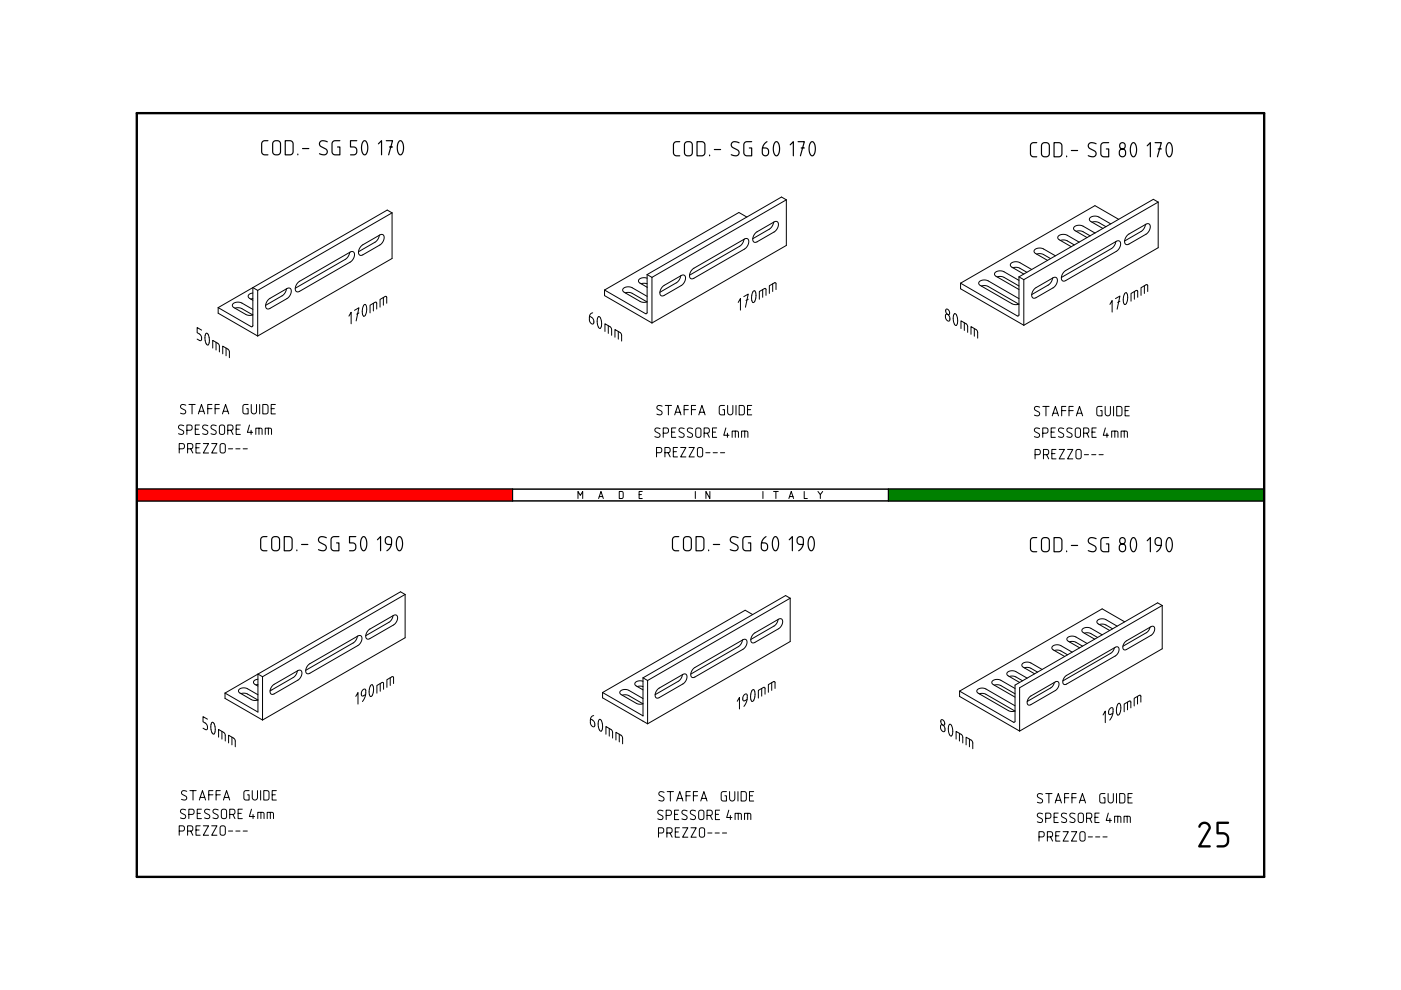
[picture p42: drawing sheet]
<svg xmlns="http://www.w3.org/2000/svg" width="297mm" height="210mm" viewBox="0 0 297 210" stroke-linecap="round" stroke-linejoin="round" font-family="sans-serif">
<path d="M29 24h239M29 185.9h239" fill="none" stroke="#000" stroke-width=".5"/>
<g fill="none" stroke="#000" stroke-width=".21">
<path d="M108.7 103.7h79.7v2.5h-79.7zM122.5 105.7v-1.5l.5 .8 .5-.8v1.5M126.9 105.7l.5-1.5 .5 1.5M127.1 105.3h.7M131.3 104.2h.6l.2 .2v1l-.2 .3h-.6zM135.5 104.9h.5M136.2 104.2h-.7v1.5h.7M147.4 104.2v1.5M150.5 104.2v1.5l-.8-1.5v1.5M161.8 104.2v1.5M164 104.2h1M164.5 104.2v1.5"/>
<path d="M167.3 105.7l.5-1.5 .5 1.5M167.4 105.3h.7M170.5 104.2v1.5h.7M173.4 104.2l.5 .7v.8M174.4 104.2l-.5 .7"/>
</g>
<path d="M29 106.2h79.7M29 103.7h79.7M188.4 103.7h79.6v2.5h-79.6" fill="none" stroke="#000" stroke-width=".3"/>
<path d="M188.4 103.7h79.6v2.5h-79.6z" fill-rule="evenodd" fill="#008000"/>
<path d="M29 103.7v2.5" fill="none" stroke="#000" stroke-width=".3"/>
<path d="M29 103.7h79.7v2.5h-79.7z" fill-rule="evenodd" fill="#f00"/>
<path d="M29 24v161.9M268 24v161.9M254.3 175.3a1.08 1.08 0 0 1 1.3-.8 1.08 1.08 0 0 1 .8 1.3l-2.1 3.6h2.2M260.4 174.5h-2.3v2.2h1.2a1.11 1.11 0 0 1 1.1 1.1v.5a1.11 1.11 0 0 1-1.1 1.1h-1.2" fill="none" stroke="#000" stroke-width=".5"/>
<g fill="none" stroke="#000" stroke-width=".21">
<path d="M63.2 59.9l11.1-6.5 .5-.1 .3 .3-.1 1-.7 .9-10.8 6.3-.4 .1-.4-.2-.1-.5 .2-.7zM74.1 53.5l-.2 .8-.6 .6-10.7 6.2M76.6 52.1l4-2.3 .5-.1 .3 .3-.1 .9-.6 .9-3.8 2.2-.4 .2-.4-.3-.1-.5 .2-.7zM80.4 49.9l-.2 .7-.5 .7-3.7 2.1M83.1 45.1v9.7l-28.5 16.4M83.1 45.1l-28.5 16.5M83.1 45.1l-1-.6-35.8 20.7M137.2 59h-1.2l-.5 .2-.1 .4 .2 .4 1.6 .9M137.2 58.2v8.1l-.2 .2-8.8-5M137.2 58.2l1 .6M138.2 58.8v9.7M144.3 58.5l-.2 .7-.5 .7-3.7 2.1"/>
<path d="M146.8 57.1l11.1-6.4 .4-.1 .4 .2-.1 1-.7 1-10.8 6.2-.4 .1-.4-.2-.1-.5 .2-.7zM157.7 50.7l-.3 .9-.5 .6-10.7 6.1M157.7 50.7h.1M158.3 46l-1.6-.9-28.5 16.4M160.2 49.4l4-2.4h.5l.3 .2-.1 .9-.6 .9-3.8 2.3-.4 .1-.4-.2-.1-.6 .2-.6zM164 47.1l-.2 .8-.5 .6-3.7 2.1M166.7 42.4v9.6l-28.5 16.5M166.7 42.4l-28.5 16.4M166.7 42.4l-1-.6-28.5 16.4M211.4 58.7l.7-.1 .6 .1 3.3 1.9M214.8 56.8h1.2l1.7 .9M216 59.4l-3.4-1.9h-1.1l-.6 .5v.3l.2 .3 4.9 2.8"/>
<path d="M216 58.7v8.1l-.2 .2-12.1-7M216 58.7l1.1 .6M217.1 59.3v9.7M218.7 57.1l-2.8-1.5-.9-.1-.7 .4-.1 .3 .2 .4 2.7 1.5M219.8 53.9h1.2l1.7 .9M223.2 59l-.3 .7-.5 .6-3.7 2.2M223.8 54.2l-2.8-1.5-1-.1-.7 .4-.1 .3 .2 .4 2.7 1.5M224.8 51h1.2l1.8 .9M225.6 57.6l11.1-6.5h.5l.3 .2v1l-.7 .9-10.9 6.3-.4 .1-.4-.2-.1-.6 .2-.6zM228.2 49h1.2l1.7 1M228.8 51.3l-2.8-1.5-.9-.1-.7 .4-.1 .3 .2 .4 2.6 1.5M230.5 50.4h.1"/>
<path d="M231.1 50h.1M231.5 47.1h1.2l1.8 1M232.2 49.4h.1M232.2 49.4l-2.9-1.6h-.9l-.7 .3-.1 .4 .2 .3 2.7 1.6M232.8 49h.1M233.8 48.4h.1M234.5 48.1h.1M235.5 47.5l-2.8-1.6h-.9l-.7 .3-.1 .4 .2 .3 2.6 1.5M236.6 51.2l-.3 .8-.6 .7-10.7 6.1M237.2 46.5l-5-2.9-28.5 16.4M239 49.9l4.1-2.4 .4-.1 .3 .3v.9l-.6 .9-3.9 2.3-.4 .1-.4-.2-.1-.6 .2-.7zM242.8 47.6l-.2 .8-.5 .6-3.7 2.1"/>
<path d="M245.6 42.9v9.6l-28.5 16.5M245.6 42.9l-28.5 16.4M245.6 42.9l-1.1-.6-28.5 16.4M42.7 70l-.9-.6v1.1l.7 .5 .2 .6v.4l-.1 .2-.8-.3M43.7 70.7l.4 .1 .3 .9-.1 1-.2 .5-.4-.3-.2-.8v-.9zM45.1 73.8v-1.6l1.3 .8 .1 1.6M45.8 72.6v1.6M46.3 65.2v1.2l8.3 4.8M47.2 75v-1.6l1.3 .9 .1 1.5M47.9 73.8v1.6M49.8 65.3l.7-.1 .6 .1 2.5 1.5-.7 .1-.6-.1-2.9-1.8-.1-.3 .2-.4 1.1-.2 .6 .1 2.4 1.4M53.6 62.1l-.7 .3-.3 .4 .2 .4 .8 .5"/>
<path d="M53.6 63.3l-.4 .1M54.6 61.6l-1-.6v8.1l-.1 .2-7.2-4.1M54.6 61.6v9.6M56.9 63.5l4-2.4h.5l.3 .3-.1 .9-.6 .9-3.8 2.2-.4 .1-.4-.2-.1-.5 .2-.7zM60.7 61.2l-.2 .8-.5 .6-3.7 2.1M74 67l.4-.8v2.5M75.2 65.8l.9-.5-.6 2.7M76.1 66.3l-.5 .3M77.2 64.6l.2-.1 .2 .2 .1 .9-.1 1-.4 .5-.3-.4-.1-.7 .1-.8zM79.2 64.3v1.6M79.9 65.5v-1.3l-.3-.1-1.1 .6v1.6M81.3 63.1v1.6"/>
<path d="M82 64.3v-1.3l-.2-.2-1.2 .7v1.6M125.7 66.3l-.6 .5-.1 1.1 .3 .6 .4 .2 .2-.3-.1-.7-.8-.7M126.9 67.2l.4 .1 .2 .9v1l-.3 .4-.3-.2-.3-.8v-.9zM128.2 61.5v1.2l10 5.8M128.3 70.3v-1.7l1.3 .9 .1 1.6M129 69.1v1.6M130.4 71.5v-1.6l1.3 .8 .1 1.6M131.1 70.3v1.6M132.6 62.1l.6-.1 .7 .1 3.3 1.9-.7 .1-.7-.1-3.7-2.3-.1-.3 .3-.4 1.2-.2 3.7 2M135.9 60.2l.7-.1 .6 .1M137.2 60.9h.1M140.5 60.7l4-2.3 .5-.1 .3 .3-.1 .9-.6 .9-3.8 2.2-.4 .2-.4-.3-.1-.5 .2-.7z"/>
<path d="M156.5 64.1l.5-.8v2.5M157.7 62.9l.9-.5-.6 2.7M158.6 63.4l-.4 .3M159.7 61.7l.3-.1 .1 .2 .2 .9-.2 1-.4 .5-.3-.4-.1-.7 .2-.8zM161.7 61.4v1.6M162.4 62.6v-1.3l-.2-.1-1.2 .6v1.6M163.8 60.2v1.6M164.5 61.4v-1.3l-.2-.2-1.2 .7v1.6M200.5 66.7h.4l.4 .4 .1 .7-.2 .3-.3-.1-.3-.4zM200.6 65.6h.3l.3 .3 .1 .5-.1 .3h-.3l-.3-.4zM202.4 66.5l.3 .2 .3 .9v1l-.3 .4-.3-.2-.3-.9v-.8zM203.7 60v1.2l13.4 7.8"/>
<path d="M203.7 69.7v-1.7l1.4 .9 .1 1.6M204.5 68.4v1.7M205.9 70.9v-1.7l1.3 .9 .1 1.6M206.6 69.7v1.6M208.1 60.6l.7-.1 .6 .2 6.6 3.8M216 63.3l-6.6-3.8-1.1-.1-.8 .5v.3l.3 .3 6.8 3.9 .7 .2 .7-.1M219.4 61.2l4-2.3 .4-.1 .3 .3v.9l-.6 .9-3.9 2.2-.4 .1-.4-.2-.1-.5 .2-.7zM235.3 64.5l.5-.8v2.5M236.5 63.3l.9-.5-.5 2.8M237.4 63.9l-.4 .2M238.5 62.2l.3-.1 .1 .1 .2 .9-.2 1-.4 .5-.3-.3v-.8l.1-.8zM240.5 61.8v1.6"/>
<path d="M241.2 63v-1.3l-.2-.1-1.2 .6v1.7M242.6 60.6v1.6M243.3 61.8v-1.3l-.2-.2-1.2 .7v1.6M38 95.2l1-.2 .1-.5-.1-.3-1-.2v2M39 90.3a.65 .65 0 0 0-1.1 .2l.1 .4 .9 .5v.5a.7 .7 0 0 1-1.1 .1M39.4 85.9a.65 .65 0 0 0-1.1 .2l.1 .4 .9 .6v.4a.7 .7 0 0 1-1 .1M39.6 91.2l1-.1 .1-.5-.1-.4-1-.1v2M39.8 95.2l1-.2 .1-.5-.1-.3-1-.2v2M40.1 85.8h1.3M40.4 95.2l.5 .8M40.7 85.8v2M41.4 91h.7"/>
<path d="M41.6 94.9h.6M42.1 87.8l.6-2 .7 2M42.2 87.2h1M42.3 90.1h-.9v2h.9M42.4 94h-.8v2h.8M43.1 94h1.1l-1.1 2h1.1M44.1 86.6h.8M44.1 90.3a.65 .65 0 0 0-1.1 .2l.1 .4 .9 .5v.5a.7 .7 0 0 1-1 .1M44.9 94h1.1l-1.1 2h1.1M44.9 85.8h-.8v2M45.6 86.6h.9M45.8 90.3a.65 .65 0 0 0-1.1 .2l.2 .4 .9 .5v.5a.7 .7 0 0 1-1.1 .1"/>
<path d="M46.5 85.8h-.9v2M46.6 90.2l.7-.1 .3 .3v1.4l-.3 .3h-.5l-.3-.3v-1.2zM46.8 94.2l.6-.1 .3 .2 .1 1.4-.3 .3h-.5l-.3-.2v-1.3zM47.2 87.8l.6-2 .7 2M47.3 87.2h1M48.3 91.2l1-.1 .1-.5-.1-.4-1-.1v2M48.4 95.2h.9M49 91.2l.4 .9M50 95.2h.9M50.1 91h.6M51 90.1h-.9v2h.9M51.6 95.2h.8"/>
<path d="M52.6 85.8h-.7l-.4 .2v1.4l.2 .3 .9 .1v-1.2h-.3M52.9 90.1l-.4 1.6h1.1M53.2 91.2v.9M53.3 85.8v1.4a.56 .56 0 0 0 .5 .6 .56 .56 0 0 0 .6-.6v-1.4M54.2 92.1v-1.3l1.3 .1 .1 1.2M54.9 90.8v1.3M55.1 85.8v2M55.7 85.8h.8l.3 .2v1.4l-.2 .3-.9 .1zM56.2 92.1v-1.3l1.3 .1 .1 1.2M56.9 90.8v1.3M57.5 86.6h.7M58.4 85.8h-.9v2h.9"/>
<path d="M139.2 96l1-.1 .1-.6-.1-.3-1-.1v2M140 90.9a.65 .65 0 0 0-1.2 .2l.2 .4 .9 .5v.5a.7 .7 0 0 1-1.1 .1M140.4 86.1a.65 .65 0 0 0-1.1 .2l.1 .4 .9 .6v.4a.7 .7 0 0 1-1 .1M140.6 91.8l1-.1 .1-.5-.1-.3-1-.2v2M141 96l1-.1 .1-.6-.1-.3-1-.1v2M141 86h1.4M141.6 96l.5 .9M141.7 86v2M142.4 91.6h.7M142.8 95.8h.6M143 88l.7-2 .7 2M143.2 87.4h1"/>
<path d="M143.3 90.7h-.9v2h.9M143.6 94.9h-.8v2h.8M144.3 94.9h1.1l-1.1 2h1.1M145 86.9h.9M145.1 90.9a.65 .65 0 0 0-1.1 .2l.1 .4 .9 .5v.5a.7 .7 0 0 1-1 .1M145.9 86h-.9v2M146.1 94.9h1.1l-1.1 2h1.1M146.6 86.9h.9M146.8 90.9a.65 .65 0 0 0-1.1 .2l.2 .4 .9 .5v.5a.7 .7 0 0 1-1.1 .1M147.5 86h-.9v2M147.6 90.9l.7-.2 .3 .3v1.4l-.3 .3h-.5l-.3-.2v-1.3zM148 95l.6-.1 .3 .3 .1 1.3-.3 .3-.5 .1-.3-.3v-1.3z"/>
<path d="M148.2 88l.6-2 .7 2M148.3 87.4h1M149.3 91.8l1-.1 .1-.5-.1-.3-1-.2v2M149.6 96h.9M150 91.8l.4 .9M151.1 91.6h.6M151.2 96h.9M152 90.7h-.9v2h.9M152.8 96h.8M153.6 86h-.8l-.3 .2v1.4l.2 .3 .9 .1v-1.1h-.3M153.9 90.7l-.4 1.6h1.1M154.2 91.8v.9"/>
<path d="M154.3 86v1.4a.56 .56 0 0 0 .5 .6 .56 .56 0 0 0 .6-.6v-1.4M155.2 92.7v-1.3l1.3 .1 .1 1.2M155.9 91.4v1.3M156 86v2M156.7 86h.8l.3 .2v1.4l-.2 .3-.9 .1zM157.2 92.7v-1.3l1.3 .1 .1 1.2M157.9 91.4v1.3M158.5 86.9h.7M159.4 86h-.9v2h.9M219.5 96.4l.9-.1 .2-.6-.2-.3-.9-.1v2M220.4 90.9a.65 .65 0 0 0-1.1 .2l.1 .4 .9 .5 .1 .5a.7 .7 0 0 1-1.1 .1M220.4 86.3a.65 .65 0 0 0-1.1 .2l.1 .4 1 .6v.4a.7 .7 0 0 1-1.1 .1"/>
<path d="M221.1 91.8l1-.1 .1-.5-.1-.3-1-.2v2M221.1 86.2h1.3M221.2 96.4l1-.1 .1-.6-.1-.3-1-.1v2M221.8 86.2v2M221.9 96.4l.4 .9M222.9 91.6h.6M223 96.2h.7M223.1 88.2l.7-2 .6 2M223.3 87.6h.9M223.7 90.7h-.8v2h.8M223.9 95.3h-.9v2h.9M224.6 95.3h1.1l-1.1 2h1.1"/>
<path d="M225.1 87.1h.9M225.5 90.9a.65 .65 0 0 0-1.1 .2l.1 .4 1 .5v.5a.7 .7 0 0 1-1.1 .1M226 86.2h-.9v2M226.3 95.3h1.2l-1.2 2h1.2M226.7 87.1h.8M227.3 90.9a.65 .65 0 0 0-1.1 .2l.1 .4 .9 .5 .1 .5a.7 .7 0 0 1-1.1 .1M227.5 86.2h-.8v2M228.1 90.9l.6-.2 .3 .3 .1 1.4-.3 .3h-.5l-.3-.2v-1.3zM228.2 88.2l.7-2 .6 2M228.3 95.4l.6-.1 .3 .3v1.3l-.2 .4h-.6l-.2-.3-.1-1.3zM228.4 87.6h1M229.8 91.8l.9-.1 .2-.5-.2-.3-.9-.2v2"/>
<path d="M229.9 96.4h.9M230.4 91.8l.5 .9M231.5 96.4h.8M231.5 91.6h.7M232.4 90.7h-.9v2h.9M233 96.4h.9M233.7 86.2h-.8l-.3 .2-.1 1.4 .3 .3 .9 .1v-1.1h-.4M234.3 86.2v1.4a.56 .56 0 0 0 .6 .6 .56 .56 0 0 0 .5-.6v-1.4M234.4 90.7l-.5 1.6h1.1M234.7 91.8v.9M235.7 92.7v-1.3l1.2 .1 .1 1.2M236.1 86.2v2"/>
<path d="M236.4 91.4v1.3M236.8 86.2h.7l.3 .2 .1 1.4-.3 .3-.8 .1zM237.7 92.7v-1.3l1.2 .1 .1 1.2M238.4 91.4v1.3M238.5 87.1h.7M239.4 86.2h-.9v2h.9M29 106.2h239M29 103.7h239M108.7 103.7v2.5M188.4 103.7v2.5M75.8 134.9l-.3 .8-.5 .6-10.2 5.8M78.1 133.6l5.4-3.1 .4-.1 .3 .2v.9l-.6 .9-5.2 3-.4 .1-.4-.2-.1-.5 .2-.6z"/>
<path d="M83.3 130.6l-.2 .7-.5 .6-5.1 2.9M85.9 126l-30.2 17.5M85.9 126v9.2l-30.2 17.5M85.9 126l-1-.5-37.2 21.4M157.4 135.7l-.3 .8-.5 .6-10.1 5.8M159.6 130.3l-1.6-.9-30.2 17.4M159.8 134.4l5.3-3.1 .5-.1 .3 .2-.1 .9-.6 .9-5.2 3-.4 .1-.3-.2-.1-.5 .2-.6zM165 131.4l-.3 .7-.5 .6-5 2.9M167.5 126.8l-30.2 17.5M167.5 126.8l-.9-.5-30.3 17.4M167.5 126.8v9.2l-30.2 17.5M223.5 137.9h1.2l1.6 .9"/>
<path d="M226.7 136.1h1.2l1.6 .9M227.3 138.3l-2.7-1.5-.8-.1-.7 .4-.1 .3 .2 .3 2.5 1.5M229.9 134.3l1.2-.1 1.6 1M230.5 136.4l-2.7-1.5h-.8l-.7 .3-.1 .4 .2 .3 2.5 1.5M233.1 132.4h1.1l1.7 .9M233.7 134.6l-2.7-1.5h-.9l-.6 .3-.1 .3 .2 .4 2.5 1.4M236.3 137.4l-.3 .6-.5 .5-10.2 5.9M236.9 132.8l-2.7-1.5-.9-.1-.6 .4-.1 .3 .2 .3 2.5 1.5M238.5 131.8l-4.8-2.7-30.2 17.4M238.6 136.1l5.5-3.3h.4l.3 .2-.1 .8-.5 .8-5.7 3.2-.3-.2-.1-.4zM243.8 133l-.2 .6-.5 .5-5 2.9M246.4 128.4l-1-.6-30.2 17.5v7.6l-.1 .2-11.6-6.6"/>
<path d="M246.4 128.4v9.2l-30.2 17.4M246.4 128.4l-30.2 17.4v9.2M44 152.5l-1-.6v1.1l.7 .5 .3 .6v.4l-.2 .2-.8-.3M45 153.2l.3 .1 .3 .9v1l-.3 .4-.3-.2-.3-.8v-.9zM46.3 156.3v-1.6l1.4 .8 .1 1.6M47.1 155.1v1.6M47.7 146.9v1.2l8 4.6M48.5 157.5v-1.6l1.3 .9 .1 1.5M49.2 156.3v1.6M51.1 147.1h1.2l2.4 1.3M54.7 148.4h.1M54.7 147.3l-2.6-1.4h-1l-.5 .5 .2 .5 2.6 1.5 .6 .1 .7-.1"/>
<path d="M54.7 144l-.7 .2-.3 .5 .2 .3 .8 .5M54.7 145.1l-.4 .1M55.7 143.5v9.2M55.7 143.5l-1-.6v8.1l-7-4.1M57.8 145.3l5.4-3.1 .4-.1 .3 .2v.9l-.6 .9-5.2 3-.4 .1-.3-.2-.1-.5 .1-.6zM63 142.3l-.2 .7-.5 .6-5 2.9M65.4 141l10.5-6.2 .5-.1 .3 .3-.1 .9-.6 .9-10.3 5.9-.4 .2-.4-.2-.1-.6 .2-.6zM75.4 147.7l.5-.9v2.5M77.5 147.3l-.6 .3-.3-.2 .1-.8 .5-.5 .3 .2v.9l-.2 .8-.5 .7M78.6 145.3l.3-.1 .1 .1 .2 .9-.2 1.1-.4 .4-.3-.3v-.7l.1-.8zM80.6 144.9v1.7M81.3 146.2v-1.3l-.2-.2-1.2 .6v1.7"/>
<path d="M82.7 143.7v1.6M83.4 144.9v-1.3l-.2-.1-1.2 .6v1.6M125.9 151.7l-.6 .5-.1 1.1 .3 .6 .5 .2 .1-.3-.1-.7-.8-.7M127.1 152.5l.4 .2 .2 .9v1l-.3 .4-.3-.2-.3-.8v-.9zM127.8 146.8v1.2l9.5 5.5M127.8 146.8l8.5 5M128.5 155.7v-1.7l1.3 .9 .1 1.6M129.2 154.4v1.7M130.6 156.9v-1.6l1.3 .8 .1 1.6M131.3 155.7v1.6M131.9 147.4l.7-.1 .6 .1 3.1 1.8-.6 .1-.7-.1-3.5-2.2-.1-.3 .3-.3 1.1-.2 3.5 1.9M135.1 145.6h1.2"/>
<path d="M136.3 151.8h.1M136.3 144.5l-1.1-.1-.5 .3-.1 .3 .2 .4 1.5 .9M136.3 143.7v8.1M136.3 143.7l1 .6M137.3 144.3v9.2M139.5 146.1l5.3-3.1 .5-.1 .3 .2v.9l-.7 .9-5.2 3-.4 .1-.3-.2-.1-.5 .2-.6zM144.7 143.1l-.3 .7-.5 .6-5 2.9M147 141.8l10.6-6.2 .4-.1 .3 .3v.9l-.7 .9-10.3 5.9-.4 .2-.3-.2-.1-.5 .1-.7zM156.3 148.7l.5-.8v2.4M158.4 148.3l-.6 .3-.3-.2 .1-.8 .5-.5 .3 .2v.9l-.2 .8-.5 .8M159.5 146.3l.2-.1 .2 .2 .2 .8-.2 1.1-.4 .4-.3-.3-.1-.7 .1-.8zM161.5 146v1.6"/>
<path d="M162.2 147.2v-1.3l-.2-.2-1.2 .7v1.6M163.6 144.7v1.7M164.3 146v-1.3l-.2-.2-1.2 .7v1.6M199.5 153.7h.4l.3 .4 .2 .7-.2 .3h-.4l-.3-.4zM199.6 152.6h.3l.3 .3 .1 .6-.1 .2h-.3l-.3-.3zM201.3 153.6l.4 .2 .3 .8-.1 1-.2 .5-.4-.3-.2-.8v-.9zM202.7 156.7v-1.6l1.3 .9 .1 1.5M203.4 155.5v1.6M203.5 146.5v1.2l12.7 7.3M204.8 157.9v-1.6l1.3 .9 .1 1.6M205.5 156.7v1.6M207.6 147.1l.7-.1 .6 .2 6.3 3.5-.7 .2-.6-.2-6.5-3.7-.3-.3 .1-.4 .3-.3 .6-.1 .7 .1 6.4 3.6"/>
<path d="M210.8 145.3l.6-.1 .7 .1 3.1 1.8M214 143.4h1.1l1.7 .9M215.2 146l-3.3-1.9h-1l-.6 .5 .3 .5 4.6 2.7M217.2 141.6h1.1l1.7 .9M217.8 143.8l-2.7-1.5h-.9l-.6 .3-.1 .3 .2 .3 2.5 1.5M218.3 147.8l5.5-3.2 .4-.1 .3 .2-.1 .8-.5 .8-5.7 3.2-.3-.2-.1-.4zM221 141.9l-2.7-1.5h-.9l-.6 .3-.1 .4 .2 .3 2.5 1.5M223.5 144.7l-.2 .6-.5 .5-5 2.9M225.9 143.4l10.6-6.2 .4-.1 .3 .2v.9l-.7 .8-10.8 6.1-.3-.1-.1-.5zM233.9 151.6l.4-.8v2.4M236 151.2l-.7 .3-.2-.2v-.8l.5-.5 .4 .2v.9l-.3 .8-.4 .8M237.1 149.2l.2-.1 .2 .2 .1 .8-.2 1.1-.3 .4-.3-.3-.1-.7 .1-.8z"/>
<path d="M239.1 148.9v1.6M239.8 150.1v-1.3l-.3-.2-1.2 .7v1.6M241.2 147.6v1.7M241.9 148.9v-1.3l-.3-.2-1.1 .7v1.6M38 176.2l1-.1 .1-.6-.1-.3-1-.1v2M39.4 171.7a.65 .65 0 0 0-1.1 .2l.1 .4 .9 .6v.4a.7 .7 0 0 1-1 .1M39.6 167.8a.65 .65 0 0 0-1.1 .2l.1 .4 .9 .5v.5a.7 .7 0 0 1-1 .1M39.8 176.2l1-.1 .1-.6-.1-.3-1-.1v2M40 172.7l1-.2 .1-.5-.1-.3-1-.1v2M40.3 167.6h1.3M40.4 176.2l.5 .9M40.9 167.6v2"/>
<path d="M41.6 176h.6M41.8 172.5h.7M42.3 169.6l.6-2 .7 2M42.4 175.1h-.8v2h.8M42.4 169.1h1M42.7 171.6h-.9v2h.9M43.1 175.1h1.1l-1.1 2h1.1M44.3 168.5h.8M44.5 171.7a.65 .65 0 0 0-1.1 .2l.1 .4 .9 .6v.4a.7 .7 0 0 1-1 .1M44.9 175.1h1.1l-1.1 2h1.1M45.1 167.6h-.8v2M45.8 168.5h.9"/>
<path d="M46.3 171.7a.65 .65 0 0 0-1.1 .2l.1 .4 .9 .6v.4a.7 .7 0 0 1-1 .1M46.7 167.6h-.9v2M46.8 175.2l.6-.1 .3 .3 .1 1.3-.3 .4h-.5l-.3-.3v-1.3zM47.1 171.7l.6-.1 .3 .2v1.4l-.2 .3h-.6l-.2-.2-.1-1.3zM47.4 169.6l.6-2 .7 2M47.6 169.1h.9M48.4 176.2h.9M48.7 172.7l1-.2 .1-.5-.1-.3-1-.1v2M49.4 172.7l.4 .9M50 176.2h.9M50.5 172.5h.7M51.4 171.6h-.9v2h.9"/>
<path d="M51.6 176.2h.8M52.8 167.6h-.7l-.4 .3v1.3l.2 .4h.9v-1.1h-.3M53.3 171.6l-.4 1.5h1.1M53.5 167.6v1.5a.56 .56 0 0 0 .5 .5 .56 .56 0 0 0 .6-.5v-1.5M53.7 172.7v.9M54.7 173.6v-1.4l1.2 .1 .1 1.3M55.3 167.6v2M55.3 172.2v1.4M55.9 167.6h.8l.3 .3v1.4l-.2 .3h-.9zM56.7 173.6v-1.4l1.2 .1 .1 1.3M57.3 172.2v1.4M57.7 168.5h.7"/>
<path d="M58.6 167.6h-.9v2h.9M139.6 176.6l1-.1 .1-.5-.1-.4-1-.1v2M140.6 171.9a.65 .65 0 0 0-1.1 .2l.1 .4 .9 .6v.4a.7 .7 0 0 1-1 .1M140.8 168a.65 .65 0 0 0-1.1 .2l.1 .4 .9 .5v.5a.7 .7 0 0 1-1 .1M141.2 172.9l1-.1 .2-.6-.2-.3-1-.1v2M141.4 176.6l1-.1 .1-.5-.1-.4-1-.1v2M141.5 167.8h1.3M142.1 176.6l.4 .9M142.1 167.8v2M143 172.7h.7M143.2 176.4h.6M143.5 169.8l.6-2 .7 2"/>
<path d="M143.6 169.3h1M143.9 171.8h-.9v2h.9M144.1 175.5h-.9v2h.9M144.7 175.5h1.1l-1.1 2h1.1M145.5 168.7h.9M145.7 171.9a.65 .65 0 0 0-1.1 .2l.1 .4 .9 .6v.4a.7 .7 0 0 1-1 .1M146.4 167.8h-.9v2M146.5 175.5h1.1l-1.1 2h1.1M147 168.7h.9M147.5 171.9a.65 .65 0 0 0-1.1 .2l.1 .4 .9 .6v.4a.7 .7 0 0 1-1 .1M147.9 167.8h-.9v2M148.3 171.9l.6-.1 .3 .2v1.4l-.2 .3-.6 .1-.2-.3-.1-1.3z"/>
<path d="M148.4 175.6l.6-.1 .4 .3v1.3l-.3 .4h-.5l-.3-.3v-1.2zM148.6 169.8l.6-2 .7 2M148.8 169.3h.9M149.9 172.9l1-.1 .1-.6-.1-.3-1-.1v2M150.1 176.6h.8M150.6 172.9l.4 .9M151.6 176.6h.9M151.7 172.7h.7M152.6 171.8h-.9v2h.9M153.2 176.6h.9M154 167.8h-.7l-.4 .3v1.3l.2 .4h.9v-1.1h-.3M154.5 171.8l-.4 1.5h1.1"/>
<path d="M154.7 167.8v1.5a.56 .56 0 0 0 .5 .5 .56 .56 0 0 0 .6-.5v-1.5M154.9 172.9v.9M155.9 173.8v-1.4l1.2 .1 .1 1.3M156.5 167.8v2M156.5 172.4v1.4M157.1 167.8h.8l.3 .3v1.4l-.2 .3h-.9zM157.9 173.8v-1.4l1.2 .1 .1 1.3M158.5 172.4v1.4M158.9 168.7h.7M159.8 167.8h-.9v2h.9M220.3 177.4l1-.1 .1-.5-.1-.3-1-.2v2M221 172.6a.65 .65 0 0 0-1.1 .2l.2 .4 .9 .5v.5a.7 .7 0 0 1-1.1 0"/>
<path d="M221.1 168.4a.65 .65 0 0 0-1.2 .2l.2 .4 .9 .6v.4a.7 .7 0 0 1-1.1 .1M221.7 173.5l1-.1 .1-.6-.1-.3-1-.1v2M221.7 168.3h1.4M222.1 177.4l.9-.1 .2-.5-.2-.3-.9-.2v2M222.4 168.3v2M222.7 177.4l.5 .9M223.5 173.3h.6M223.7 170.3l.7-2 .7 2M223.8 177.2h.7M223.9 169.7h1M224.4 172.4h-.9v2h.9M224.7 176.3h-.9v2h.9"/>
<path d="M225.4 176.3h1.1l-1.1 2h1.1M225.7 169.1h.9M226.1 172.6a.65 .65 0 0 0-1.1 .2l.2 .4 .9 .5v.5a.7 .7 0 0 1-1.1 0M226.6 168.3h-.9v2M227.2 176.3h1.1l-1.1 2h1.1M227.3 169.1h.9M227.9 172.6a.65 .65 0 0 0-1.1 .2l.1 .4 1 .5v.5a.7 .7 0 0 1-1.1 0M228.2 168.3h-.9v2M228.7 172.5l.6-.1 .4 .3v1.3l-.3 .4h-.5l-.3-.3v-1.3zM228.8 170.3l.7-2 .7 2M229 169.7h1M229.1 176.5l.6-.2 .3 .3 .1 1.4-.3 .3h-.5l-.3-.2v-1.3z"/>
<path d="M230.4 173.5l1-.1 .1-.6-.1-.3-1-.1v2M230.7 177.4h.9M231 173.5l.5 .9M232.2 173.3h.6M232.3 177.4h.9M233 172.4h-.8v2h.8M233.8 177.4h.9M234.3 168.3h-.8l-.3 .2v1.4l.2 .3 .9 .1v-1.2h-.4M234.9 168.3v1.4a.56 .56 0 0 0 .6 .6 .56 .56 0 0 0 .6-.6v-1.4M235 172.4l-.5 1.6h1.2M235.3 173.5v.9M236.3 174.4v-1.3l1.3 .1 .1 1.2"/>
<path d="M236.7 168.3v2M237 173.1v1.3M237.4 168.3h.7l.4 .2v1.4l-.3 .3-.8 .1zM238.3 174.4v-1.3l1.3 .1 .1 1.2M239 173.1v1.3M239.2 169.1h.6M240.1 168.3h-.9v2h.9"/>
</g>
<g fill="none" stroke="#000" stroke-width=".25">
<path d="M56.8 29.8h-.7a.67 .67 0 0 0-.6 .7v1.7a.67 .67 0 0 0 .6 .6h.7M58 30l.8-.2a.67 .67 0 0 1 .7 .7v1.7a.67 .67 0 0 1-.7 .6h-.3a.67 .67 0 0 1-.7-.6v-1.8zM60.5 29.8h1a.67 .67 0 0 1 .6 .7v1.7a.67 .67 0 0 1-.6 .6h-1zM63.1 32.7v.1M64.1 31.5h1.4M69.4 30.1a1.03 1.03 0 0 0-1.6 .1 .67 .67 0 0 0 .3 .9l.9 .5a.67 .67 0 0 1 .3 .8 .67 .67 0 0 1-.7 .4l-.9-.2M72.1 29.8h-1a.67 .67 0 0 0-.7 .7v1.7a.67 .67 0 0 0 .7 .6h1v-1.6h-.5M75.6 29.8h-1.3v1.4h.7a.67 .67 0 0 1 .6 .6v.4a.67 .67 0 0 1-.6 .6h-.7M77.1 29.9l.2-.1a2.06 2.06 0 0 1 .3 2.9l-.3 .1a2.06 2.06 0 0 1-.3-2.8zM80.2 30.5l.7-.7v3M81.9 29.8h1.3l-.8 3M82.6 31.2h.6"/>
<path d="M84.6 29.9l.3-.1a2.06 2.06 0 0 1 .3 2.9l-.3 .1a2.06 2.06 0 0 1-.3-2.8zM144.1 30h-.6a.67 .67 0 0 0-.7 .7v1.7a.67 .67 0 0 0 .7 .6h.6M145.3 30.2l.8-.2a.67 .67 0 0 1 .7 .7v1.7a.67 .67 0 0 1-.7 .6h-.3a.67 .67 0 0 1-.7-.6v-1.8zM147.8 30h1a.67 .67 0 0 1 .7 .7v1.7a.67 .67 0 0 1-.7 .6h-1zM150.5 32.9v.1M151.5 31.7h1.3M156.7 30.3a1.03 1.03 0 0 0-1.6 .2 .67 .67 0 0 0 .3 .8l.9 .5a.67 .67 0 0 1 .4 .8 .67 .67 0 0 1-.8 .4l-.9-.2M159.4 30h-1a.67 .67 0 0 0-.7 .7v1.7a.67 .67 0 0 0 .7 .6h1v-1.6h-.5M162.6 30l-.8 .9-.2 1.5a.67 .67 0 0 0 .7 .6 .67 .67 0 0 0 .7-.6v-.4a.67 .67 0 0 0-.7-.6h-.6M164.4 30.1l.2-.1a2.06 2.06 0 0 1 .3 2.9l-.3 .1a2.06 2.06 0 0 1-.3-2.8zM167.5 30.7l.7-.7v3M169.2 30h1.3l-.8 3"/>
<path d="M169.9 31.4h.6M172 30.1l.2-.1a2.06 2.06 0 0 1 .3 2.9l-.3 .1a2.06 2.06 0 0 1-.3-2.8zM219.8 30.2h-.7a.67 .67 0 0 0-.6 .7v1.7a.67 .67 0 0 0 .6 .6h.7M221 30.4l.8-.2a.67 .67 0 0 1 .7 .7v1.7a.67 .67 0 0 1-.7 .6h-.3a.67 .67 0 0 1-.7-.6v-1.8zM223.5 30.2h1a.67 .67 0 0 1 .6 .7v1.7a.67 .67 0 0 1-.6 .6h-1zM226.1 33.1v.1M227.1 31.9h1.4M232.4 30.5a1.03 1.03 0 0 0-1.6 .2 .67 .67 0 0 0 .3 .8l.9 .5a.67 .67 0 0 1 .4 .8 .67 .67 0 0 1-.8 .4l-.9-.2M235.1 30.2h-1a.67 .67 0 0 0-.7 .7v1.7a.67 .67 0 0 0 .7 .6h1v-1.6h-.5M237.5 31.8a.67 .67 0 0 1 .7-.2 .67 .67 0 0 1 .4 .6v.4a.67 .67 0 0 1-.6 .6 .67 .67 0 0 1-.7-.6zM240.1 30.3l.2-.1a2.06 2.06 0 0 1 .3 2.9l-.3 .1a2.06 2.06 0 0 1-.3-2.8zM243.2 30.9l.7-.7v3"/>
<path d="M244.9 30.2h1.3l-.8 3M245.6 31.6h.6M247.6 30.3l.3-.1a2.06 2.06 0 0 1 .3 2.9l-.3 .1a2.06 2.06 0 0 1-.3-2.8zM56.6 113.8h-.7a.67 .67 0 0 0-.6 .6v1.7a.67 .67 0 0 0 .6 .7h.7M57.8 114l.8-.2a.67 .67 0 0 1 .7 .6v1.7a.67 .67 0 0 1-.7 .7h-.3a.67 .67 0 0 1-.7-.7v-1.7zM60.3 113.8h1a.67 .67 0 0 1 .6 .6v1.7a.67 .67 0 0 1-.6 .7h-1zM62.9 116.6v.2M63.9 115.4h1.4M69.2 114a1.03 1.03 0 0 0-1.6 .2 .67 .67 0 0 0 .3 .8l.9 .5a.67 .67 0 0 1 .3 .9 .67 .67 0 0 1-.7 .4l-.9-.3M71.9 113.8h-1a.67 .67 0 0 0-.7 .6v1.7a.67 .67 0 0 0 .7 .7h1v-1.7h-.5M75.4 113.8h-1.3v1.3h.7a.67 .67 0 0 1 .6 .7v.3a.67 .67 0 0 1-.6 .7h-.7M76.9 113.9l.2-.1a2.06 2.06 0 0 1 .3 2.8l-.3 .2a2.06 2.06 0 0 1-.3-2.9z"/>
<path d="M80 114.4l.7-.6v3M83 115.4h-.6a.67 .67 0 0 1-.7-.6v-.4a.67 .67 0 0 1 .7-.6 .67 .67 0 0 1 .6 .6l-.2 1.5-.8 .9M84.4 113.9l.3-.1a2.06 2.06 0 0 1 .3 2.8l-.3 .2a2.06 2.06 0 0 1-.3-2.9zM143.9 113.8h-.7a.67 .67 0 0 0-.6 .6v1.7a.67 .67 0 0 0 .6 .7h.7M145.1 114l.8-.2a.67 .67 0 0 1 .7 .6v1.7a.67 .67 0 0 1-.7 .7h-.3a.67 .67 0 0 1-.7-.7v-1.7zM147.6 113.8h1a.67 .67 0 0 1 .6 .6v1.7a.67 .67 0 0 1-.6 .7h-1zM150.2 116.6v.2M151.2 115.4h1.4M156.5 114a1.03 1.03 0 0 0-1.6 .2 .67 .67 0 0 0 .3 .8l.9 .5a.67 .67 0 0 1 .3 .9 .67 .67 0 0 1-.7 .4l-.9-.3M159.2 113.8h-1a.67 .67 0 0 0-.7 .6v1.7a.67 .67 0 0 0 .7 .7h1v-1.7h-.5M162.4 113.8l-.8 .8-.2 1.5a.67 .67 0 0 0 .7 .7 .67 .67 0 0 0 .6-.7v-.3a.67 .67 0 0 0-.6-.7h-.6M164.2 113.9l.2-.1a2.06 2.06 0 0 1 .3 2.8l-.3 .2a2.06 2.06 0 0 1-.3-2.9z"/>
<path d="M167.3 114.4l.7-.6v3M170.3 115.4h-.6a.67 .67 0 0 1-.7-.6v-.4a.67 .67 0 0 1 .7-.6 .67 .67 0 0 1 .6 .6l-.2 1.5-.8 .9M171.7 113.9l.3-.1a2.06 2.06 0 0 1 .3 2.8l-.3 .2a2.06 2.06 0 0 1-.3-2.9zM219.8 114h-.7a.67 .67 0 0 0-.6 .6v1.7a.67 .67 0 0 0 .6 .7h.7M221 114.2l.8-.2a.67 .67 0 0 1 .7 .6v1.7a.67 .67 0 0 1-.7 .7h-.3a.67 .67 0 0 1-.7-.7v-1.7zM223.5 114h1a.67 .67 0 0 1 .6 .6v1.7a.67 .67 0 0 1-.6 .7h-1zM226.1 116.8v.2M227.1 115.6h1.4M232.4 114.2a1.03 1.03 0 0 0-1.6 .2 .67 .67 0 0 0 .3 .8l.9 .5a.67 .67 0 0 1 .4 .9 .67 .67 0 0 1-.8 .4l-.9-.3M235.1 114h-1a.67 .67 0 0 0-.7 .6v1.7a.67 .67 0 0 0 .7 .7h1v-1.7h-.5M237.5 115.5a.67 .67 0 0 1 .7-.1 .67 .67 0 0 1 .4 .6v.3a.67 .67 0 0 1-.6 .7 .67 .67 0 0 1-.7-.7zM240.1 114.1l.2-.1a2.06 2.06 0 0 1 .3 2.8l-.3 .2a2.06 2.06 0 0 1-.3-2.9z"/>
<path d="M243.2 114.6l.7-.6v3M246.2 115.6h-.6a.67 .67 0 0 1-.7-.6v-.4a.67 .67 0 0 1 .7-.6 .67 .67 0 0 1 .6 .6l-.2 1.5-.8 .9M247.6 114.1l.3-.1a2.06 2.06 0 0 1 .3 2.8l-.3 .2a2.06 2.06 0 0 1-.3-2.9z"/>
<circle cx="238" cy="30.9" r=".64"/>
<circle cx="238" cy="114.6" r=".64"/>
</g>
</svg>
